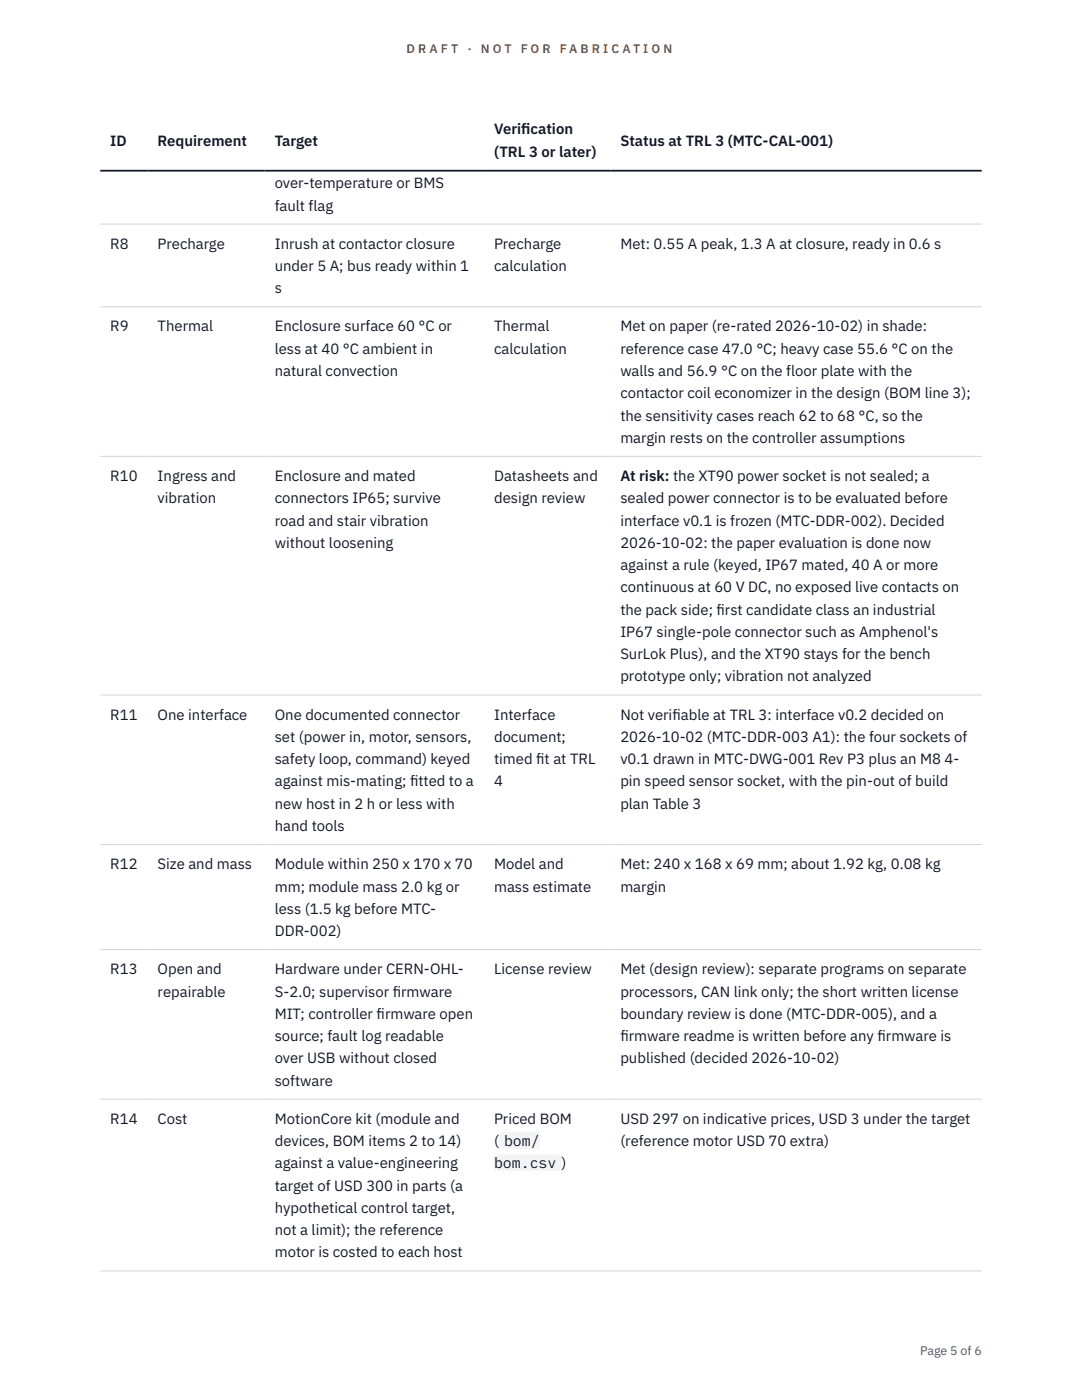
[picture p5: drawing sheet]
<svg xmlns="http://www.w3.org/2000/svg" width="216mm" height="279mm" viewBox="0 0 216 279" stroke-linecap="round" stroke-linejoin="round" font-family="sans-serif">
<defs><g id="words">
<g font-size="3" fill="#111827">
<text x="22" y="29.1">ID</text>
<text x="31.5" y="29.1">Requirement</text>
<text x="54.8" y="29.1">Target</text>
<text x="98.6" y="26.8">Verif</text>
<text x="104" y="26.8">ication</text>
<text x="123.8" y="29.1">Status at TRL 3 (MTC-CAL-001)</text>
<text x="98.6" y="31.3">(TRL 3 or later)</text>
<text x="54.8" y="37.6">over-temperature or BMS</text>
<text x="54.8" y="42">fault flag</text>
<text x="22" y="49.6">R8</text>
<text x="31.5" y="49.6">Precharge</text>
<text x="54.8" y="49.6">Inrush at contactor closure</text>
<text x="98.6" y="49.6">Precharge</text>
<text x="123.8" y="49.6">Met: 0.55 A peak, 1.3 A at closure, ready in 0.6 s</text>
<text x="54.8" y="54.1">under 5 A; bus ready within 1</text>
<text x="54.8" y="58.5">s</text>
<text x="98.6" y="54.1">calculation</text>
<text x="22" y="66.2">R9</text>
<text x="31.5" y="66.2">Thermal</text>
<text x="54.8" y="66.2">Enclosure surface 60 °C or</text>
<text x="54.8" y="70.6">less at 40 °C ambient in</text>
<text x="98.6" y="66.2">Thermal</text>
<text x="98.6" y="70.6">calculation</text>
<text x="123.8" y="66.2">Met on paper (re-rated 2026-10-02) in shade:</text>
<text x="123.8" y="70.6">reference case 47.0 °C; heavy case 55.6 °C on the</text>
<text x="54.8" y="75">natural convection</text>
<text x="123.8" y="75">walls and 56.9 °C on the floor plate with the</text>
<text x="123.8" y="79.5">contactor coil economizer in the design (BOM line 3);</text>
<text x="123.8" y="83.9">the sensitivity cases reach 62 to 68 °C, so the</text>
<text x="123.8" y="88.4">margin rests on the controller assumptions</text>
<text x="22" y="96">R10</text>
<text x="31.5" y="96">Ingress and</text>
<text x="31.5" y="100.4">vibration</text>
<text x="54.8" y="96">Enclosure and mated</text>
<text x="54.8" y="100.4">connectors IP65; survive</text>
<text x="98.6" y="96">Datasheets and</text>
<text x="98.6" y="100.4">design review</text>
<text x="123.8" y="96">At risk: the XT90 power socket is not sealed; a</text>
<text x="123.8" y="100.4">sealed power connector is to be evaluated before</text>
<text x="54.8" y="104.9">road and stair vibration</text>
<text x="123.8" y="104.9">interface v0.1 is frozen (MTC-DDR-002). Decided</text>
<text x="54.8" y="109.3">without loosening</text>
<text x="123.8" y="109.3">2026-10-02: the paper evaluation is done now</text>
<text x="123.8" y="113.8">against a rule (keyed, IP67 mated, 40 A or more</text>
<text x="123.8" y="118.2">continuous at 60 V DC, no exposed live contacts on</text>
<text x="123.8" y="122.7">the pack side; f</text>
<text x="143" y="122.7">irst candidate class an industrial</text>
<text x="123.8" y="127.1">IP67 single-pole connector such as Amphenol's</text>
<text x="123.8" y="131.6">SurLok Plus), and the XT90 stays for the bench</text>
<text x="123.8" y="136">prototype only; vibration not analyzed</text>
<text x="22" y="143.6">R11</text>
<text x="31.5" y="143.6">One interface</text>
<text x="54.8" y="143.6">One documented connector</text>
<text x="98.6" y="143.6">Interface</text>
<text x="123.8" y="143.6">Not verif</text>
<text x="134.2" y="143.6">iable at TRL 3: interface v0.2 decided on</text>
<text x="54.8" y="148.1">set (power in, motor, sensors,</text>
<text x="98.6" y="148.1">document;</text>
<text x="123.8" y="148.1">2026-10-02 (MTC-DDR-003 A1): the four sockets of</text>
<text x="54.8" y="152.5">safety loop, command) keyed</text>
<text x="98.6" y="152.5">timed f</text>
<text x="107" y="152.5">it at TRL</text>
<text x="123.8" y="152.5">v0.1 drawn in MTC-DWG-001 Rev P3 plus an M8 4-</text>
<text x="54.8" y="157">against mis-mating; f</text>
<text x="54.8" y="161.4">new host in 2 h or less with</text>
<text x="81.8" y="157">itted to a</text>
<text x="98.6" y="157">4</text>
<text x="123.8" y="157">pin speed sensor socket, with the pin-out of build</text>
<text x="123.8" y="161.4">plan Table 3</text>
<text x="54.8" y="165.9">hand tools</text>
<text x="22" y="173.5">R12</text>
<text x="31.5" y="173.5">Size and mass</text>
<text x="54.8" y="173.5">Module within 250 x 170 x 70</text>
<text x="98.6" y="173.5">Model and</text>
<text x="123.8" y="173.5">Met: 240 x 168 x 69 mm; about 1.92 kg, 0.08 kg</text>
<text x="54.8" y="177.9">mm; module mass 2.0 kg or</text>
<text x="98.6" y="177.9">mass estimate</text>
<text x="123.8" y="177.9">margin</text>
<text x="54.8" y="182.4">less (1.5 kg before MTC-</text>
<text x="54.8" y="186.8">DDR-002)</text>
<text x="22" y="194.4">R13</text>
<text x="31.5" y="194.4">Open and</text>
<text x="54.8" y="194.4">Hardware under CERN-OHL-</text>
<text x="98.6" y="194.4">License review</text>
<text x="123.8" y="194.4">Met (design review): separate programs on separate</text>
<text x="31.5" y="198.9">repairable</text>
<text x="54.8" y="198.9">S-2.0; supervisor f</text>
<text x="54.8" y="203.3">MIT; controller f</text>
<text x="75.1" y="203.3">irmware open</text>
<text x="78.4" y="198.9">irmware</text>
<text x="123.8" y="198.9">processors, CAN link only; the short written license</text>
<text x="123.8" y="203.3">boundary review is done (MTC-DDR-005), and a</text>
<text x="54.8" y="207.8">source; fault log readable</text>
<text x="123.8" y="207.8">f</text>
<text x="123.8" y="207.8">irmware readme is written before any f</text>
<text x="175.1" y="207.8">irmware is</text>
<text x="54.8" y="212.2">over USB without closed</text>
<text x="123.8" y="212.2">published (decided 2026-10-02)</text>
<text x="54.8" y="216.7">software</text>
<text x="22" y="224.3">R14</text>
<text x="31.5" y="224.3">Cost</text>
<text x="54.8" y="224.3">MotionCore kit (module and</text>
<text x="98.6" y="224.3">Priced BOM</text>
<text x="123.8" y="224.3">USD 297 on indicative prices, USD 3 under the target</text>
<text x="54.8" y="228.7">devices, BOM items 2 to 14)</text>
<text x="54.8" y="233.2">against a value-engineering</text>
<text x="98.6" y="228.7">(</text>
<text x="98.6" y="233.2">bom.csv</text>
<text x="100.6" y="228.7">bom/</text>
<text x="112" y="233.2">)</text>
<text x="123.8" y="228.7">(reference motor USD 70 extra)</text>
<text x="54.8" y="237.6">target of USD 300 in parts (a</text>
<text x="54.8" y="242.1">hypothetical control target,</text>
<text x="54.8" y="246.5">not a limit); the reference</text>
<text x="54.8" y="250.9">motor is costed to each host</text>
</g>
<g font-size="2.5" fill="#b45309">
<text x="81.1" y="10.5">D R A F T</text>
<text x="93.3" y="10.5">·</text>
<text x="95.9" y="10.5">N O T</text>
<text x="103.9" y="10.5">F O R</text>
<text x="111.7" y="10.5">F A B R I C A T I O N</text>
</g>
<text font-size="2.5" fill="#4b5563" x="183.6" y="270.3">Page 5 of 6</text>
</g></defs>
<path d="M20 44.7h175.9M20 61.2h175.9M20 91.1h175.9M20 138.7h175.9M20 168.6h175.9M20 189.5h175.9M20 219.4h175.9M20 253.6h175.9" fill="none" stroke="#d1d5db" stroke-width=".2"/>
<path d="M20 34.1h175.9" fill="none" stroke="#111827" stroke-width=".35"/>
<g fill="#f3f4f6">
<path d="M99.6 225.9h8.1v3.4h-8.1z"/>
<path d="M98.6 230.4h13.4v3.3h-13.4z"/>
</g>
<use href="#words"/>
</svg>
